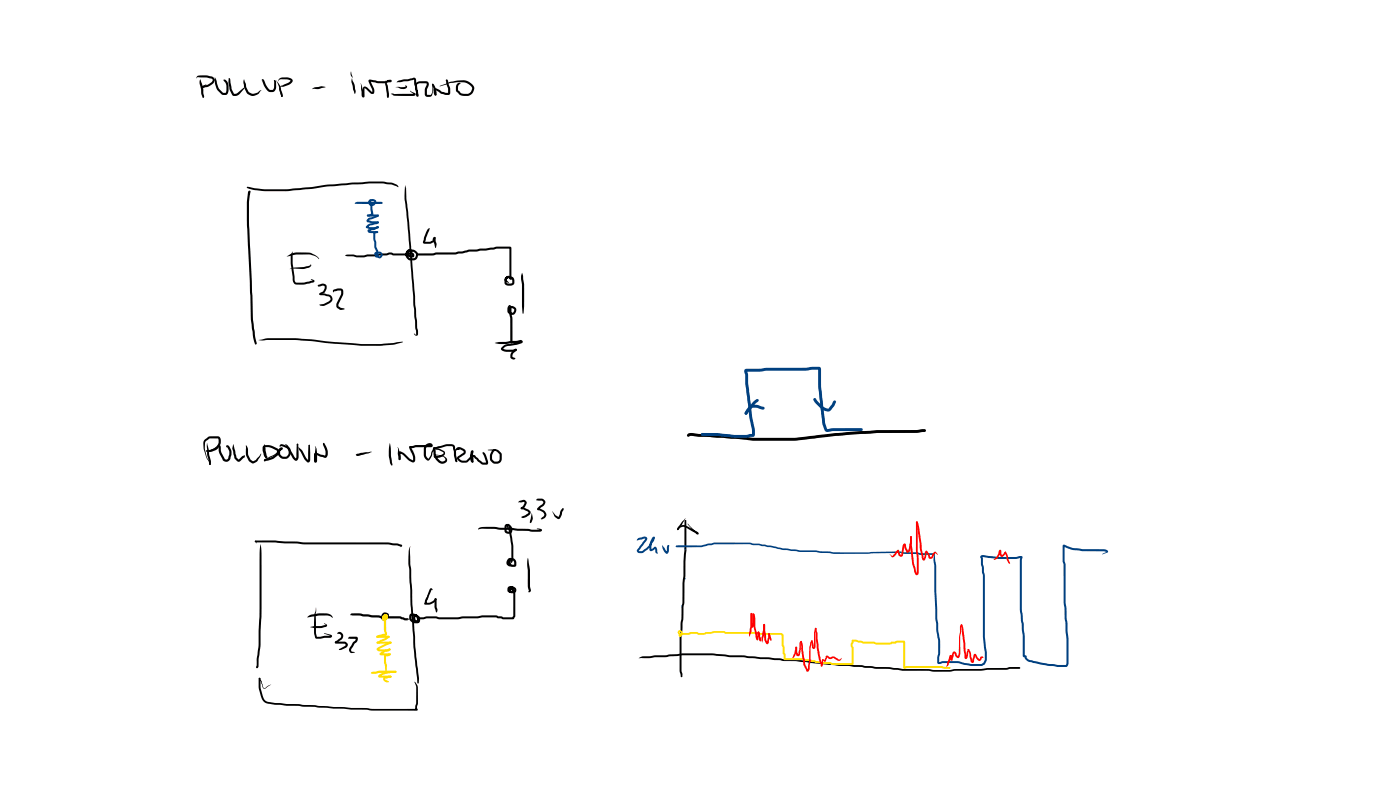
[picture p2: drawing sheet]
<svg xmlns="http://www.w3.org/2000/svg" width="337mm" height="190mm" viewBox="0 0 337 190" stroke-linecap="round" stroke-linejoin="round" font-family="sans-serif">
<g fill="#000">
<path d="M47.4 18.3l2.1-.2 1.4 .3a.98 .98 0 0 1 .8 .9 .98 .98 0 0 1-.7 1l-1.1 .6-1.2 .3-.3-.1v-.3l.5-.2a3.1 3.1 0 0 0 2.2-1.3l-.3-.4-1.2-.3-2-.1-.4 .3zM48.1 19l.7 2.3 .3 2-.3 .2-.4-.8-.1-1.3a2.93 2.93 0 0 1-.2-2.3zM51.7 18.6l.2 .5a4.7 4.7 0 0 0 1.7 3.2h.6l.2-.5v-1.4l-.2-.6-.5-.5 .2-.2 .4 .1a2.96 2.96 0 0 1 .6 2.9l-.4 .7h-.9a3.6 3.6 0 0 1-1.9-3.8zM54.9 18.8h.2l.2 .2 .4 2.4 .5 1.1 .7-.1 1.8-1.3-1.1 1.5a1.14 1.14 0 0 1-1.9 .1l-.5-1.2-.3-1.6 .1-1zM58.7 19l.5 2 .7 1.2 1.1 .3 .9-.3 .9-.5-.8 1a1.8 1.8 0 0 1-1.6 .3l-1-.6a4.3 4.3 0 0 1-.7-3.4zM63 19.1h.4l.8 1.7 .7 .8h.7l.2-.2v-2.1h.4l.2 .3v1.4a1.03 1.03 0 0 1-1 1.1 1.67 1.67 0 0 1-1.8-1.2l-.5-1.7-.3 .1zM66.4 19.3l.2 .3a3.7 3.7 0 0 1 1.1 2.3l.3 1.1-.2 .3-.7-1.6-.1-.9zM67.1 18.9a3.3 3.3 0 0 1 3.1 .1 .6 .6 0 0 1-.2 1l-1.8 .8h-.8l1.9-.9 .5-.6a3.6 3.6 0 0 0-2.3-.2l-.7 .4zM84.3 17.2l.5 1.4h-.1a1.38 1.38 0 0 1-.4-1.4zM84.6 18.8l.3 .8a5.7 5.7 0 0 1 .5 2.8h-.2l-.3-1-.4-1.7zM86.7 20l.7 2.3 .1 .7-.3 .1v-1.8a.62 .62 0 0 1 .6-.6 .62 .62 0 0 1 .6 .4l1 1h.2l-.1 .1-.1-.8-.8-1.9a.46 .46 0 0 1 .7-.3l1.6 .3h1.7l1.3-.2-.1 .2-.7-.2 .6-.1a.33 .33 0 0 1 .5 .1 .33 .33 0 0 1-.3 .5l-1.3 .2h-1.7l-2-.4 .2-.2 .7 1.6a1.26 1.26 0 0 1-.2 1.6l-.5-.1-1.4-1.3-.1 1.7a.35 .35 0 0 1 0 .4 .35 .35 0 0 1-.4 .1l-.3-.5zM92.8 19.3l.6 2.4a1.98 1.98 0 0 1-.1 1.8l-.3-.3-.4-3z"/>
<path d="M95.5 19.5l1.5-.4 2.8-.4 .2 .4 .5 3v.8h-.3l-.3-2.4a1.02 1.02 0 0 1 1.3-1l1.5 .1a.85 .85 0 0 1 .2 1.3l-.3 .7 .1 1.1 .8 .1 .3-.3 .1-1.1-.1-1.1 .2-.2 .2 .2-.1 1.5a1.15 1.15 0 0 1-.7 1.4l-.8 .1-.4-.3a3.5 3.5 0 0 1 .4-2.7l-.1-.3h-1.6l-.7 .3v1l.4 1.4a.32 .32 0 0 1-.2 .5 .32 .32 0 0 1-.4-.3l-.5-3.8-1.4 .4-2.7 .3zM48.4 20.8h.3l-.1 .2h-.3zM48.4 20.8l1.2-.5-1.1 .8zM67.4 22.3l.5 .8-.1 .2zM67.7 23h.2v.3l-.3-.2zM75 21.4l.6-.4 1.6-.3 1 .2-1.6 .5zM93.2 23.1l.2 .3-.1 .1zM94 22.5h5.5v.2l-.7-.6-.2-.3 1.1 .5a.41 .41 0 0 1 .2 .6 .41 .41 0 0 1-.6 .2l-4.5-.1zM95.1 20.9h2l.4-.1-.1-.2a.35 .35 0 0 1 .5 .3 .35 .35 0 0 1-.4 .4 2.19 2.19 0 0 1-2-.3zM103.9 20.2l.4 .1 .4 .8 .2 1.1v.6l-.2 .2-.2-.3zM104.4 21.2l.6 .1 1.3 .8 1.4 .3v-1.1l-.4-1.2-.1-1a.66 .66 0 0 1 .6 .9l.4 1.3v1.2l-.2 .3h-.8l-1.1-.3-1.5-.9h.1l.1 1-.1-.1 .2 .2-.3 .2-.3-.7zM105.7 20.7l2.6-1.1 3.1-.3a2.89 2.89 0 0 1 2.6 1.7v.1a1.88 1.88 0 0 1-1.6 2h-.8a2.77 2.77 0 0 1-1.9-1.2l-.1-.9a.89 .89 0 0 1 .3-.9 .89 .89 0 0 1 .9-.1l-.5 .4-.2 .4v.9l.4 .3a.97 .97 0 0 0 1.1 .5h.9a1.42 1.42 0 0 0 1-1.3l-.9-1-1.2-.4-3 .1-2.6 .9z"/>
<path d="M59.3 45l.3-.1 1.7 .3 3.6 .3a21.6 21.6 0 0 0 5.7-.2l14-1.4 4.2-.3h3.3l.8 .2a3.3 3.3 0 0 1 2.9 1.1l-.1 .1a6.2 6.2 0 0 0-3.2-.9h-3.7l-4.1 .2-14.1 1.4a21.8 21.8 0 0 1-5.7 .2l-3.8-.2-1.1-.3zM59.4 44.9l.2 .1-.1 .1zM59.8 45.9l.2-.1 .2 .2-.1 .9-.2-.8 .2 .1-.2 2.5v5.5l.9 22.6 .9 5.5a.27 .27 0 0 1-.2 .4 .27 .27 0 0 1-.3-.3l-.3-1.2-.6-4.4-.2-9.2-.7-13.4v-5.8zM97.4 44.5l1 9 2.1 26.8a.48 .48 0 0 1-.6 .3 .48 .48 0 0 1-.3-.5l.5 .3-.5-4.3-1.9-24.9a20.1 20.1 0 0 1-.3-6.2zM102.9 55l.4-.2-1.2 3.4v-.1h1.3l.6-.3a.69 .69 0 0 1 .6-.8l-.2 1-.3 .3-.7 .3-1.7-.2 .2-1.4zM104.3 57l.2-.1 .2 .3 .3 1.5-.3 .9-.5-1.6zM68.9 61.6l1-.6 1.1-.3h3.2a3.6 3.6 0 0 1 2.5 1.5 3.8 3.8 0 0 0-2.5-1.1l-3 .1zM69.6 64.6l1-.3 2.5-.2 1.4-.3 .2-.3 .1 .3-.3 .3a5.8 5.8 0 0 1-3.9 .4zM70.3 60.4h.1a25.7 25.7 0 0 0 .4 6.1v.7a.57 .57 0 0 0 .6 .7h1.5l1.9-.4h.5l-.5-.5 .6 .2a.35 .35 0 0 1 .2 .5 .35 .35 0 0 1-.5 .2l-.8 .2a7.3 7.3 0 0 1-3.4 .2 1.76 1.76 0 0 1-.5-1.8l-.5-3.2a3.6 3.6 0 0 1 .4-2.9zM76.4 68.5l.9-.3a.97 .97 0 0 1 1.2 .4 .97 .97 0 0 1-.2 1.2l-.3 .5-1 .6a.3 .3 0 0 1-.2-.3 .3 .3 0 0 1 .3-.3l.6-.4 .3-.6v-.5l-.4-.2-1 .2v-.2l.1 .3-.3-.2zM76.8 70.5h1.1l.8 .2a1.11 1.11 0 0 1 1.2 .9 1.11 1.11 0 0 1-.7 1.3l-1.3 .6-1-.2-.1-.2 1-.1 1.2-.6 .5-.6-.4-.5-1.2-.4h-.9l-.2-.2zM80.1 69.6l1.6-.3a.67 .67 0 0 1 .8 .7v.8l-1.1 2.3v.4l.5 .4 1 .3-1 .3-.9-.6-.2-.7 1.2-2.5v-.8l-1.7 .1-.1 .3-.2-.4z"/>
<path d="M82.9 61.4l.5-.2h1.6a6.3 6.3 0 0 0 3.4-.1h1.9l.9-.2h1.7l.7-.2 1 .2h3.4l-.1 .1 .2-.3h.6l-.1 .1v-.5l.1 .1-.5 .1a.98 .98 0 0 0 .3 1.5l1.2-.1 .3-.6-.1-.4-.6-.4-1-.1-.1 .4 .3 .4 .7 .1-.1 .2-.1-.3-.6-.3 .5-.2 .4 .1 .3 .3-.2 .7-.7 .1a1 1 0 0 1-1-.8 1 1 0 0 1 .6-1.2l1 .1a1.32 1.32 0 0 1 1 2.1l-.7 .4-1.1 .1a1.3 1.3 0 0 1-1.1-1.5 1.3 1.3 0 0 1 1.5-1.1l.2 .4a.59 .59 0 0 1-.1 .7 .59 .59 0 0 1-.7 0l.1-.1-.4 .4h-3.4l-1-.3-.8 .3-4.3 .2a7 7 0 0 1-3.6 0h-1.5zM61.4 82.2l.3 .3-.2 .2-.2-.2zM62.2 81.7l1.9-.4a82.4 82.4 0 0 1 16.5 .9l6.2 .4 3.6 .1 6.4-.5-2.1 .6-3.3 .3h-4.7l-6.1-.5a84.8 84.8 0 0 0-16.6-.9z"/>
</g>
<g fill="#004080">
<path d="M85.4 48.7l.5-.2h5.1h.7l.3 .2-.3 .3h-6.4z"/>
<path d="M88.8 48h.4l-.2 .3-.1-.1 .5 .7h.3l.3-.5-.7-.1-.2 .4v.2l.3 .1h-.1a.35 .35 0 0 1 0-.3 .35 .35 0 0 1 .4-.1 .57 .57 0 0 1-.1 .8 .57 .57 0 0 1-.8-.1l-.2-.3a.94 .94 0 0 1 .7-1.2 .94 .94 0 0 1 1.1 .8 .92 .92 0 0 1-1.2 .8 .92 .92 0 0 1-.4-1.4z"/>
<path d="M89.2 48.6v-.1a.3 .3 0 0 1 .4 .1 .3 .3 0 0 1 .1 .3l-.3 .1 .1-.1 .2 2.6-.9 .5a.3 .3 0 0 1-.4 0 .3 .3 0 0 1 0-.5l1-.2-.1 .1-.3-1.1z"/>
<path d="M88.3 51.6l2.5-.1 .3 .3-.3 .2h-2.4l-.1-.1z"/>
<path d="M88.3 52.7l.4-.4 2.1-.8 .2 .1a.57 .57 0 0 1-.7 .7l-1.4 .4-.3 .4-.1-.2 .9 .3h1.5l.2 .2-.1 .2h-2a.83 .83 0 0 1-.9-.6z"/>
<path d="M88 54.3a2.92 2.92 0 0 1 1.9-.8l.8-.2-.1 .1 .2-.2 .3 .2-.5 .4-1.7 .4-.5 .5-.1-.4 .7 .3h.9l.9-.3 .3 .3-.1 .2-.9 .3-1.4-.1a.59 .59 0 0 1-.7-.6z"/>
<path d="M88.4 55.2l2.4-.9 .3 .3-1 .6-1.4 .3 .1-.1 1.9 .1 .2 .3-.2 .2-1.9-.1-.4-.3z"/>
<path d="M89.8 55.8l.6-.3 .5 .1v.2v.1l-.9 .3-.3-.2z"/>
<path d="M89.8 55.8l.2-.1 .2 .3 .3 3.3 .4 1v.4l-.2 .2-.2-.1-.5-1.4v-1.2l-.3-.8z"/>
<path d="M90.1 60.6l.3-.1a.27 .27 0 0 1 .4 0 .27 .27 0 0 1-.1 .4l-.2 .1 .7 .6 .4-.4-.3-.3h-.3l-.3 .3-.1 .6h-.3v-.9l.8-.5 .4 .1 .5 .5-.2 .7a.67 .67 0 0 1-1 .2l-.8-.7z"/>
<path d="M90.3 61.4l.4-.3 .1 .2v-.3l.2 .1v.3l-.4 .4h-.3z"/>
<circle cx="90.8" cy="54.6" r=".25"/>
</g>
<g fill="#000">
<path d="M100.2 61l3.8-.1 .9-.3h4.5l3.4-.6 1.7-.1 .8-.2 3.1-.2a13.4 13.4 0 0 1 4.4-.1l.1 7.4h-.2v.2l-.3-.2h-.3l-.3 .5v.7l.9 .1 .4-.1v-.7l-.3-.3a.71 .71 0 0 0-1 0v.3l.5 .7a.9 .9 0 0 1-1-1.1 1.29 1.29 0 0 1 1.3-.5 1.29 1.29 0 0 1 1.1 1l-.1 .6-.2 .4-1.3 .2-.7-.3-.1-1.1a.94 .94 0 0 1 1-.9l.5 .1a.43 .43 0 0 1 .1 .8h-.3l-.1-.3v-7.3l.1 .1h-.2a13.2 13.2 0 0 0-4.4 .3l-3.5 .4h-1.7l-3.4 .7-4.6 .1a4.4 4.4 0 0 1-2.7 .2h-1.7l-.2-.1zM100.2 61l.6 .1-.5 .3-.2-.3zM122.3 73.4a.27 .27 0 0 1 .4-.1 .27 .27 0 0 1 0 .4l-.1-.1v1.3l.7 .2 .3-.7-.2-.3h-.4v1.3l.2 1.1v5.8a.36 .36 0 0 1-.3 .2 .36 .36 0 0 1-.4-.2v-.1a.23 .23 0 0 1 .2-.2 .23 .23 0 0 1 .3 .2l-.3 .1v-5.8l-.3-2.3 .3-.6 .5-.1a1.08 1.08 0 0 1 .9 1.2 1.08 1.08 0 0 1-1.1 1 1.08 1.08 0 0 1-1-1.1v-.7zM125.5 65.6l.2 .6 .3 2.3v5.1l-.3 1.8-.2-1.8v-5.3l-.2-1.3zM118.9 82.4l6.2-.7a.43 .43 0 0 1 .5 .3 .43 .43 0 0 1-.4 .5l-2.2 .5a2.26 2.26 0 0 0-2.1 .9l2.3 .1 .9-.2 .2 .2-.4 .3a5.5 5.5 0 0 1-3 0l-.4-.3a1.75 1.75 0 0 1 2-1.4l2.7-.6v.2l-1.8 .2a9.9 9.9 0 0 1-4.5 0zM123.1 84.4l.7-.5h.4v.3l-.8 .6-.2 .5v.5l.7 .3a.76 .76 0 0 1-1.1 0l-.1-.9zM49.6 108.2l.9-.1 1.6-.9a.53 .53 0 0 1 .6-.2 .53 .53 0 0 1 .4 .4l.2 1.4 .7 1.5 .5 .1 .4-.3 .2-1v-.8l-.6-.9a.22 .22 0 0 1-.2-.3 .22 .22 0 0 1 .3-.1l.5 .2 .5 1.1v.8l-.1 .7a1.03 1.03 0 0 1-.8 1.1 1.03 1.03 0 0 1-1.2-.6l-.9-1.8v-1.2l.1 .1h-.3l-1.9 1.1h-.7zM49.8 106.5l.9 4.2a.66 .66 0 0 1-.3 1l-.6-2.5zM49.2 105.6l1.1-.8h2.1a1.06 1.06 0 0 1 .7 1.5 2.59 2.59 0 0 1-2.1 2.2l-1.2 .1-.2-.3 .2-.2 1.4-.3a1.88 1.88 0 0 0 1.3-2.4l-2.1-.1-.9 .7-.2 .3v1.7l.5 1.9 .9 1.5-.1 .3h-.3l-.2-.9-.4-.7-.7-2.1a2.53 2.53 0 0 1 .2-2.4zM56.1 106.7l.7 3.2 .6 .5 .8-.8 .3-.1-.1 .1a.21 .21 0 0 1 .2-.3 .21 .21 0 0 1 .2 .3v.3l-1.3 1h-.4l-.6-.6-.6-2.5zM59.1 106.9l.5 .7a3.8 3.8 0 0 0 .6 2.8l.6 .4 .6-.3 1.4-1.5-.2 .7a2.59 2.59 0 0 1-1.6 1.6h-.4l-.7-.5a3.9 3.9 0 0 1-.8-2.9zM63.5 106.7l.8 3.1-.3 .3-.4-.5-.3-1.3z"/>
<path d="M63.5 110.5l2.5-1.3 1.6-1.5 .1 .2-.3 .5v.8l.6 .5 1-.1 .4-.7-.1-.9-1.4-.8-.5 .1a.23 .23 0 0 1-.2-.2 .23 .23 0 0 1 .2-.3h.7l1.4 .6 .4 .6v.9a1.46 1.46 0 0 1-1.2 1.3h-.6a1.54 1.54 0 0 1-1.3-1.2v-.5a.78 .78 0 0 1 .3-.8 .78 .78 0 0 1 .9 0l-.1 .3-2 1.5-2.2 1.3-.2-.1zM63.3 107.1a3.4 3.4 0 0 1 3.3 .6 1.06 1.06 0 0 1 .1 1.7l-1.1 .9-1.7 .4a.29 .29 0 0 1-.4-.3 .29 .29 0 0 1 .4-.2l1.7-.5 .9-.8v-.6a4.2 4.2 0 0 0-2.8-.9l-.1 .1v.7l.2 1 .5 .7a.47 .47 0 0 1-.6 .1 .47 .47 0 0 1-.2-.5l-.4-1.3zM68.5 106.7l.7 .3 1.9 3.2 .1-.4 .1-3 .4-.2 .1 2.8a.87 .87 0 0 1-.8 1.3l-.7-.7-1.5-2.9zM71.4 106.6l.3 .1-.1 .3zM71.7 107.4l.9 .8 1 1.8 .6 .6h-.2l.1-3.6 .2-.2 .2 .2 .1 3.3a.53 .53 0 0 1-.2 .7 .53 .53 0 0 1-.6 0l-.7-.8-1.2-2.2zM74.1 107l.2-.2 .2 .2-.2 .2zM75.7 107.2a5.7 5.7 0 0 1 .5 3.6l-.4 .4-.3-.3 .1-2a1.48 1.48 0 0 1 1.6 .3l.9 .3 .1-.3a3.4 3.4 0 0 0-.6-2.4 .27 .27 0 0 1 .2-.4 .27 .27 0 0 1 .3 .3 2.97 2.97 0 0 1 .5 3l-.5 .3-2.2-.7 .1-.1v1.5h-.3l.1-3zM85.6 109.1l1.1-.3 2.6-.2-2.8 .9a.45 .45 0 0 1-.6 .1 .45 .45 0 0 1-.3-.5zM85.6 109.2l.2 .1-.2 .1zM93.7 106.5l.6 5.2-.1 .2-.4-.5a9.6 9.6 0 0 1-.1-4.9zM95.6 107.4l.3 .5 .3 1.2a1.15 1.15 0 0 1-.1 1.4l-.3-.2-.2-1.2zM96 108.5l1 .3 1.5 1.4 .8 .4a2.95 2.95 0 0 0-.6-2.1l-.3-.8a.28 .28 0 0 1 .1-.4 .28 .28 0 0 1 .4 .1v.2a4.8 4.8 0 0 1 .9 3.1 .52 .52 0 0 1-.8 .3l-.8-.4-1.4-1.3-.7-.4 .2-.2v1.6l-.1 .2h-.3z"/>
<path d="M98.4 107.2l1.6-.3h3.6l-.1 .2h-.6a1 1 0 0 0-.5 1v1.3l.5 .8a2.92 2.92 0 0 0 .9-1.8l.2-.3a.37 .37 0 0 1 .4-.5 .37 .37 0 0 1 .3 .6l.2 1.3a1.98 1.98 0 0 0 1.5 1.4l.7-.4-.1-.3-.3-.4-.8-.3-1.3-.1 .1 .2-.1-.1h1.1l.9-.5v-.3l-2.5-1.1 .2-.2 1.3 .4 1.2 .6 .2 .3a.73 .73 0 0 1-.5 .8l-1 .5-1-.1-.3-.3 .4-.4 2 .3a.96 .96 0 0 1 .9 1.2 .96 .96 0 0 1-1.3 .7 3 3 0 0 1-2-2.2v-1.1l.3-.1-.6 1.1a1.46 1.46 0 0 1-1.1 1.5l-.8-.8a4.5 4.5 0 0 1 .1-2.7 1.05 1.05 0 0 1 .9-.7 1.05 1.05 0 0 1 1 .6l-.1 .3-.6 .1a13.6 13.6 0 0 0-4.7 .3l-.2-.3zM104.3 107.4v.2v-.2l2.8-.6 1.4-.1a1 1 0 0 1 1 1.3l.4 2.6a.29 .29 0 0 1-.3 .4 .29 .29 0 0 1-.2-.4l-.6-3.3-1.4-.1-2.7 .7h-.4v-.3l.1 .2h-.2zM109.4 108l.2-.1a.58 .58 0 0 1 .9 0l-1.1 .5zM109.8 107.6l.1-.1a1.61 1.61 0 0 1 1.8 .5l.2 .3a.8 .8 0 0 1-.4 1l-1.2 .8a1.27 1.27 0 0 0 1.2 .6l.6-.1 .8-.7 .2-.5v-.7a.39 .39 0 0 1 .5-.5 .39 .39 0 0 1 .2 .7l-.2 .7 .2 1.1a.3 .3 0 0 1-.3 .4 .3 .3 0 0 1-.3-.3l-.1-1.4 .2-.9 .4 .1-.2 1.1-1.2 1.4a2.05 2.05 0 0 1-2.3-.6l-.2-.3 .1-.4 1.5-1 .1-.3-.9-.5-.5-.1-.1-.3a.27 .27 0 0 1 .3 .1 .27 .27 0 0 1-.1 .4l-.4-.1zM113.4 109.4a.93 .93 0 0 1 1.3 .5l1.3 1.2h1l-.2 .1-.8-2.3 .2-.4 .3 .4 .4 .6 .4 1.2v.7l-.3 .2-1.2-.1-1-.7-1.1-1.1 .1-.1v1.3v.2h-.4zM117.3 108.1l1.7-.2 .7 .2 .9 .9v.9a1.37 1.37 0 0 1-.8 1.4 1.37 1.37 0 0 1-1.5-.3l-.4-.3a2.5 2.5 0 0 1 .4-2.4l.4-.3 .5 .1-.5 .4-.3 .7-.1 1.2 .6 .5 .9-.1 .3-.5v-1.1l-.9-.9zM61.3 129.9l4.9-.1 7.2 .5h19.9l2.2 .3a1.18 1.18 0 0 1 1.2 .5l-.4 .3 .1-.3-.2 .1-2.9-.4h-20.3l-6.8-.5h-4.7zM61.3 129.9l.4 .1v.6l-.4-.4zM62.6 130.8l.2 1.5 .1 2.6a223.4 223.4 0 0 1-.5 21.7l-.3 3.5-.3 .4-.2-.1 .1-2.1 .3-1.9a303.3 303.3 0 0 0 .4-24.1zM98.6 131.2v4.2l.3 1.6 .2 8.2 .7 7.7v2.5l.7 6.1a4.5 4.5 0 0 1 0 2.8l-.2-.2-.9-8.7-.1-2.5-.6-7.7-.3-7.3a23.9 23.9 0 0 1-.1-5.9zM74 148.1l.3-.2a9.7 9.7 0 0 1 4.4-.5l.9 .3 .4 .6-.1 .1-.5-.4-.9-.1h-1.9l-2.7 .4zM74.5 150.6l3.8-.4-.4-.4 .4 .1a.4 .4 0 0 1 .3 .5 .4 .4 0 0 1-.5 .2l-1.1 .3h-1.4z"/>
<path d="M75.9 146l.1 6 .2 1.1-.1-.1 2-.3h1.3v.1l-1.5-.6v-.1l1.6 .4a.38 .38 0 0 1 .3 .4 .38 .38 0 0 1-.4 .3h-1.3l-1.2 .2h-.9l-.2-.1-.3-1.1v-2.6l.1-2zM80.6 154.2l2.3-.1 .6 .5a.75 .75 0 0 1-.4 1l-1 .5a.28 .28 0 0 1-.4 .1 .28 .28 0 0 1-.1-.3l1.3-.7 .2-.3-.3-.3h-2.1l-.2-.2zM81.2 152l.1-.1a.98 .98 0 0 1 1.2 .6 .98 .98 0 0 1-.5 1.2l-1.3 .9a.35 .35 0 0 1-.1-.5 .35 .35 0 0 1 .4-.2l.8-.7 .2-.4-.3-.5h-.6zM83.9 153.1l1.7-.1a.79 .79 0 0 1 .4 .7 .79 .79 0 0 1-.5 .7l-.3 .3-.8 1.4 .2 .4 .7 .2-.7 .2a.8 .8 0 0 1-.6-1.1l.8-1.5 .6-.4 .1-.5 .2 .1h-2zM84.3 147.5l2-.2 4.1 .5a13.9 13.9 0 0 0 4.5 .2l1.4 .1 1.1 .4h.6l.3 .3-.3 .2v-.2v.2h-.6l-1.3-.4h-1.2a13.9 13.9 0 0 1-4.5-.3l-3.9-.4-1.9-.1-.1-.1-.1 .2zM92.1 148.6l.2-.2 .2 .2-.2 .2zM92 147.3a.91 .91 0 0 1 1.5 .3 .91 .91 0 0 1-.7 1.3 .8 .8 0 0 1-1-.5 .8 .8 0 0 1 .4-1l.3-.1 .2 .1-.1 .2-.2-.1 .2 .1-.3 .6 .2 .3a.59 .59 0 0 0 .5-.8l-.5-.1-.2 .2-.2 .6 .5 .1-.1 .2-.1-.4-.1 .4-.1-.2-.1 .2 .2-.3 .2 .2a.33 .33 0 0 1-.3 .4 .33 .33 0 0 1-.4-.3l.1-.5 .4-.4 .4 .1 .3 .4v.4l-.2 .3-.9-.1a1.07 1.07 0 0 1 .1-1.6zM98.6 147.5a1.4 1.4 0 0 1 1.7 .3 1.4 1.4 0 0 1 .2 1.7 .92 .92 0 0 1-1.2-.8 .92 .92 0 0 1 1-1l.2 .4-.3-.1-.4 .3 .1 .5 .5 .2-.2 .1v-.6a1.17 1.17 0 0 0-1.3-.6v.8l.3 .2 .5 .3h.7l-.1-.8-1.5-.6 1-.2a1.25 1.25 0 0 1 1.2 .9l-.2 1-1.1 .2a1.39 1.39 0 0 1-1.1-2.2zM102.8 142.9h.1a1.88 1.88 0 0 1-.3 1.7l-.2 .5-.1-.3 1.1-.1 .7-.4 .6-.6 .2 .1v.4a2.56 2.56 0 0 1-1.8 1.1h-.7a.4 .4 0 0 1-.3-.7zM103.4 141.4l.4-.1 .2 .5-.3-.1-.9 2.2-.4 .6 .4-1.7zM104.5 143.8h.4v.3l-.2-.1 .2 .1h-.4v-.3l.2 .2zM104.5 143.8h.4v.2l.1 1.8 .2 .8-.3 .6-.4-1.3z"/>
<path d="M61.7 159.9l.2 .4-.1 .2zM61.6 160.4l.2-.2 .1 .2-.1 .1zM62.2 162.9h.4v.4a8.3 8.3 0 0 0 .6 4 1.61 1.61 0 0 0 1.6 1.4l4.1 .4h2.9l1.1 .2 2.8 .1 8.7 .7h3.8l1.3 .2h10.6l-.1 .3-.2-.3a.33 .33 0 0 1 .5-.1 .33 .33 0 0 1 0 .5h-10.8l-1.4-.2h-3.7l-8.7-.7h-2.7l-1.2-.2-2.9-.1-4.1-.4a2.12 2.12 0 0 1-2.1-1.9 8.3 8.3 0 0 1-.5-4.2zM62.2 162.9h.4l.6 1.8a.44 .44 0 0 0 .1 .5 .44 .44 0 0 0 .5 0l.6-.5 .8-.3-1.4 1a.76 .76 0 0 1-.8-1l-.3-.7-.4-.4zM99.6 163.8l.7 .8 .2 .6v3.8l-.3 1.3-.2 .2-.2-.2v-.5l.2-.8 .1-3.9z"/>
<circle cx="63.7" cy="110.6" r=".22"/>
</g>
<g fill="#fd0">
<path d="M92.2 147.7l.1-.1a.71 .71 0 0 1 .9 .2 .71 .71 0 0 1-.1 .9 .67 .67 0 0 1-.7 .5 .67 .67 0 0 1-.6-.6 .55 .55 0 0 1 .2-.7 .55 .55 0 0 1 .7 .1v.5l-.4 .3v-.6l.1 .1h-.2l.1-.1v.5l.3-.1 .2-.6 .1 .1h-.5l.2-.1v.5l-.3 .2 .1-.3a.33 .33 0 0 1 .4 .2 .33 .33 0 0 1-.3 .4 .33 .33 0 0 1-.4-.3z"/>
<path d="M92.4 148.4l.2-.1 .2 .2v2.9l.2 .6a.59 .59 0 0 1-.1 .7 .59 .59 0 0 1-.7 .1l-1.1 .2a.42 .42 0 0 1-.7 0l.6-.5 1.6-.3-.1 .2-.2-1z"/>
<path d="M90.5 152.8l2.9-.1 .3 .3-.3 .2h-2.7h-.2z"/>
<path d="M90.6 154.2l2.6-1.4h.4l-.1 .4-2.5 1.4a.3 .3 0 0 1-.3 0 .3 .3 0 0 1-.1-.4z"/>
<path d="M90.6 154.2l3.2-.1 .3 .3-.2 .2h-3.1h-.2z"/>
<path d="M90.6 155.7l3.1-1.5h.3l.1 .2-.1 .2-3 1.5v-.2l2.1 .1 .7-.2v.4h-.3l.1 .1-.2 .1-2.3 .1-.5-.4z"/>
<path d="M91.3 156.9l1.3-.8 1.2-.3a.8 .8 0 0 1-1.1 .7l-1 .7-.1-.3h2.1l.3 .3-.1 .2h-2.3a.3 .3 0 0 1-.3-.1 .3 .3 0 0 1 0-.4z"/>
<path d="M92.4 157.3l1.3-.4 .3 .3a1.27 1.27 0 0 1-1.3 .5l.1-.2v1.6l.2 .8-.1 1.4-.1 .1-.2-.1-.3-2.1z"/>
<path d="M89.2 161.5l.2-.1a16.2 16.2 0 0 1 5.6-.3v.3v-.3l.3 .3-.3 .3v-.3v.3h-3.9l-.7 .2-1-.2-.1 .2z"/>
<path d="M91 162.2l1.2-.6 1.7-.4a1.51 1.51 0 0 1 1.4 .2l-.3 .3-.9-.1-1.5 .3-1.2 .6-.1-.2h2.6l.2 .3-.2 .2h-2.7l-.3-.3z"/>
<path d="M93.6 162.5l.3 .1-.3-.1 .3-.2 .2 .3h-.2h.2l-.2 .2z"/>
<path d="M92.3 162.7l1-.4 .7 .1v.3l-1.4 .4 .9 .6a.91 .91 0 0 1-1.3-.3l-.1-.3z"/>
<circle cx="93.9" cy="154.4" r=".26"/>
</g>
<g fill="#000">
<path d="M165.2 104.4l.4-.3 .7-.1 11.4 .8 3.3 .4h9.9l9.8-1.2 10.1-.7h9.6l1.9-.2 .3 .3-.3 .4-1.9 .2h-9.6l-7.1 .5-12.8 1.4h-10l-3.2-.4-9.8-.6-1.5-.2h-.6l-.3 .2-.4-.3zM115 126.9l1-.3h2.8l1.5 .2 6.7 .3 .9 .1h2v.2l-.9-.4h.9a.37 .37 0 0 1 .4 .5 .37 .37 0 0 1-.5 .2l-9.5-.4-1.5-.3h-3l-.8 .3zM121.5 126a.31 .31 0 0 1 .4-.1 .31 .31 0 0 1 .1 .5l-.1-.2-.1 1.3 .7 .2a.81 .81 0 0 0-.1-1l-.3-.3 .1-.1v.3l.1 .2a.44 .44 0 0 1-.5-.5 .44 .44 0 0 1 .7-.3l.3 .3a1.05 1.05 0 0 1 .4 1.3 1.05 1.05 0 0 1-1.2 .6l-.5-.2-.2-.4v-1.1zM122.3 126.5l.4 .1-.4 .8zM122.7 134.5l.4 .4v.2h-.3zM122.3 126.5l.4 .1 .7 4.4v3.2a.7 .7 0 0 1-.6 .9l.1-3.9-.7-4.1zM122.2 134.2l.9-.2a1.17 1.17 0 0 1 1 1.2l-.1 .8-.7 .2a1.07 1.07 0 0 1-1-.7 1.07 1.07 0 0 1 .2-1.1l.7 .1-.4 .2-.1 .2 .3 .7 .7 .1-.3-1-.7-.2-.4 .7 .3 .5a.22 .22 0 0 1 .1 .4 .22 .22 0 0 1-.4-.1l-.4-.3a1.13 1.13 0 0 1 .3-1.5zM124.7 120.5l.2-.2a1.17 1.17 0 0 1 1.6 .2l.1 .4-.4 .8-.8 .6a.4 .4 0 0 1-.1-.4 .4 .4 0 0 1 .4-.3l.4-.8-.2-.2-1.3 .1zM125.3 121.9l.8 .1 1.3 .8a.75 .75 0 0 1-.3 1l-.5 .4a1.03 1.03 0 0 1-1.3 .1l1.8-1.2-1.2-.7-.6-.1zM125.2 121.9l.4 .1v.3l-.4-.1zM126.9 134l.1 .2a23.9 23.9 0 0 1 .4 6.8l.1 1.1a.26 .26 0 0 1-.2 .2 .26 .26 0 0 1-.3-.3l.2-.1-.3-1.1-.2-5.4zM127.8 123.3l.3 1.3-.3 .8-.3 .3-.1-.5z"/>
<path d="M129 119.9l1.1-.1a.98 .98 0 0 1 1 .9 .98 .98 0 0 1-.8 1l-.8 .7-.1-.3a1.81 1.81 0 0 1 1.9 1.7l-.2 .5-.6 .4a.21 .21 0 0 1-.3 .2 .21 .21 0 0 1-.1-.4l.8-.9a1.54 1.54 0 0 0-1.5-1 .28 .28 0 0 1-.3-.2 .28 .28 0 0 1 .1-.3l1.1-.9 .3-.6-.4-.3-1.1-.2-.1 .2zM132.7 122.8l1.5 1.4 .5-1.4 .4-.5a.27 .27 0 0 1 .5-.1 .27 .27 0 0 1-.2 .4l-.7 1.7a.48 .48 0 0 1-.3 .4 .48 .48 0 0 1-.5-.2l-.6-.4zM100.3 148.5l.5-.2h.9a7.8 7.8 0 0 1 3.4-.2l.6 .2h4.2l1.4-.2a17.1 17.1 0 0 0 5-.3h3l1.7 .5h2.3l-.1 .1 .2-.4v-5.2l-.2-.9a.28 .28 0 0 1-.1-.5 .28 .28 0 0 1 .4 .2l.4 1v4.6v.8l-.4 .7-2.5 .1-1.7-.5h-3a17.6 17.6 0 0 1-5.1 .3l-1.3 .2h-4.4a7.1 7.1 0 0 0-3.3-.1l-1.4 .1zM122.2 141l.1-.1a.9 .9 0 0 1 1.1 .2l-.1 .6h-.3l-.1-.5-.4 .2v.5l1.1-.1v-.2l-.5-.3-.3 .4 .1 .3h.6l-.1 .2-.8-.7v-.2l1 .4a.38 .38 0 0 1 .3 .5 .38 .38 0 0 1-.5 .3h-.5a.74 .74 0 0 1-.5-1.1l.1-.2a.66 .66 0 0 1 .9-.3 .89 .89 0 0 1 .7 1.1l-.5 .5-1.2-.2-.4-.4z"/>
</g>
<g fill="#004080">
<path d="M179 88.8l.4-.2h3.3l1.5-.2 9.6-.1a7.6 7.6 0 0 1 3.5 0l.1 .6a19.1 19.1 0 0 0 .2 5.3l.7 7.2 .6 1.7 1.3-.2 6.9-.1 .3 .4-.3 .3-6.9 .1-1.3 .2-.4-.1-.3-.4a13.8 13.8 0 0 1-1-5.2l-.3-3.9a19.9 19.9 0 0 1-.2-5.3v-.2l.2 .1h-1.8l-1.3 .2-9.6 .1-1.5 .2h-3.3l.2-.2 .2 .8 .1 2.3 .9 7.9 .7 3.1v1.3a.64 .64 0 0 1-1 .4l-.5 .2a25.7 25.7 0 0 1-6.3-.2l-1.2-.2h-3.7l-.3-.3 .3-.4 4.3 .1a26.5 26.5 0 0 0 6.6 .4l1.3-.3-.2 .2-.1-1.3-.6-2.9-.9-7.9-.1-2.2-.2-.8z"/>
<path d="M181.1 96.5l1-.7 .3 .4-2.6 3a.41 .41 0 0 1-.4 .4 .41 .41 0 0 1-.4-.5z"/>
<path d="M179.8 98l.6-.6 .4-.2 1.3 .1 1.6 .5a.49 .49 0 0 1-.2 .6 .49 .49 0 0 1-.6-.1l-.9-.3h-1.2l-1.5 1.7-.2-.2-.1-.3z"/>
<path d="M195.6 95.7h.4l1.6 1.7 1.2 .7h.4l.9-1.2a.64 .64 0 0 1 .8-.6l.1 .2-.4 .9-.8 1a1.34 1.34 0 0 1-2 0l-1.8-1.6a.87 .87 0 0 1-.4-1.1z"/>
<circle cx="168.9" cy="104.4" r=".37"/>
</g>
<path d="M163.1 126.5a2.02 2.02 0 0 1 2.7 .3l1.8 .9a.34 .34 0 0 1 .4 .4 .34 .34 0 0 1-.5 .2l-1.8-1.8-.3-.7 2.3 2.2-.2 .3-1.9-1.2a1.61 1.61 0 0 0-2.2-.2l-.3 .3-.3 .1v-.2zM164.7 124.5l-1.3 2.3a.42 .42 0 0 1-.2 .4 .42 .42 0 0 1-.4 0zM164.7 125l.1-.1 .2 .3-.2-.1 .2 .2v6.8l-.2 2.9v3.3l-.3 1.8v4.7l-.7 8.2v8l.3 1-.1 .6-.2 .1-.1-.1-.3-1.4v-8.3l.6-8.1 .1-4.7 .2-1.8zM153.5 158.1l1-.4 5.6-.3 3.9-.4h7.2l4.1 .4h3.4l4.1 .5h2l3.6 .5h3l10.3 1.1 2.5 .1 6.4 .6 3.2 .1 3.2 .4 11.3 .3 1.3-.3 12.2-.2 .9-.3h2.4l.2 .3-.2 .2h-2.4l-.9 .2-12.5 .3a9.1 9.1 0 0 1-4 .2l-2.1-.3h-6.3l-3.2-.4h-3.1l-3.4-.5-5.6-.2-10.3-1.2h-2.9l-3.6-.4-2-.1-4.1-.4h-3.4l-4-.5h-7.3l-4 .5zM163.8 162.3l.2 .2-.1 .2-.2-.1z" fill="#000"/>
<g fill="#fd0">
<path d="M163.2 152.4l.2-.2 .1 .2-.1 .1z"/>
<path d="M163.1 151.6l.4-.2 .5 .2 .1 .7-.2 .5a.4 .4 0 0 1-.5 .2 .4 .4 0 0 1-.3-.4l.3-.4 .2 .4-.1-.8-.1 .1 .2 .2h1.9l.5-.3h.8h.7l.4 .3h1.4l.4-.3h1.3l.7-.2h2.3l.5 .2h7.7l.3 .4-.1-.1h5.5l.5 .5v2.4l.2 .4v1.6l-.2 .2-.3-.2v-1.6l-.2-.4v-2.4l.1 .1-.3-.3 .1 .1h-5.4l-.3-.3 .1 .1h-7.7l-.6-.3h-2.2l-2.4 .5h-1.4l-.4-.2-3.9 .2-.6-.4z"/>
<path d="M188.2 156.8h.3l.3 .4v1.2l-.2 .2-.2-.2z"/>
<path d="M188.4 158.2l4.5-.1 .5 .2 1.3 .1 3.1 .6 1.7 .1a3.7 3.7 0 0 0 2.5 .2h2.9l-.2 .1v-3.7l-.2-.5v-.6l.2-.3a.29 .29 0 0 1 .1-.4 .29 .29 0 0 1 .4 0l-.2 1.3 .2 .4v3.8l-.2 .3-4.9 .1-.6-.3-3.3-.2-1.6-.5h-1.2l-.5-.2h-3.4a.89 .89 0 0 1-1.1-.2z"/>
<path d="M204.8 153.8l1-.1 1.9 .4h2.2l.8 .3h3.2l1.7-.5h1.7l.3 .4v6l-.1-.1 .4-.2h8.4l.8 .2h1.2l.2 .3-.2 .2h-1.2l-.8-.2-8.5 .1a.39 .39 0 0 1-.4 .1 .39 .39 0 0 1-.3-.4v-6l.1 .1h-1.5l-1.7 .4h-1.4a5 5 0 0 1-2.8-.2h-2.2l-1.8-.5a.85 .85 0 0 1-1.1-.2z"/>
<path d="M227.5 160.4l.8-.2 .2 .3-.2 .2z"/>
</g>
<g fill="#f00">
<path d="M180.5 147.3h.3l.1 .2v2.7l-.3 1.7-.4 1.1-.1-.8 .3-2z"/>
<path d="M180.5 147.3h.3l.1 .2v2.9h-.1l.2-2.8 .1-.2 .2 .2v2.2a.59 .59 0 0 1 0 .7 .59 .59 0 0 1-.7 .2l-.2-.4z"/>
<path d="M181 147.4h.2l.1 .3h-.2z"/>
<path d="M181 147.4h.1a1.27 1.27 0 0 1 .5 1.6v1.7l.6 2.7a.26 .26 0 0 1 0 .3 .26 .26 0 0 1-.3 .1l-.3-.7a13.8 13.8 0 0 1-.5-4.7z"/>
<path d="M182.1 151.8l.2-.1 .2 .2-.2 1.3a.43 .43 0 0 1-.4 .6z"/>
<path d="M182.2 151.7l.3 .1-.1 .3h-.2z"/>
<path d="M182.2 151.8h.3l.1 .2 .3 1.6a.23 .23 0 0 1 0 .3 .23 .23 0 0 1-.4-.1z"/>
<path d="M182.7 153l.3 .8-.2 .2-.2-.2z"/>
<path d="M183.5 149.9l.4 .2v1l-.7 3.3a5 5 0 0 1 .1-2.7z"/>
<path d="M183.5 149.9l.4 .2 .3 3.5 .3 .7h-.1l.3-2 .2-.2 .2 .2-.2 1.3a.99 .99 0 0 1-.5 1.2 2.38 2.38 0 0 1-.7-2.3l-.2-1.1z"/>
<path d="M184.7 152.1l.4 .1 .2 .6 .2 .9-.2 .3-.4-.7z"/>
<path d="M191.3 155.4a.41 .41 0 0 1 .4 .3 .41 .41 0 0 1-.1 .4l-.6 1.6-.5 .4z"/>
<path d="M192.5 154a.28 .28 0 0 1 .2 .2 .28 .28 0 0 1-.2 .3l-.2 2.7a.45 .45 0 0 1-.4 .4 .45 .45 0 0 1-.5-.4l-.2-.5v-1.2l.2-.2 .2 .2v1.1l.3 .7 .2-1.4 .1-1.4z"/>
<path d="M192.5 154l.3 .1 .1 .4 .6 5 .7 1.5h-.1l.4-2.2 .1-3.3 .4-1.6h.3l-.4 1.8v3.1l-.2 1a1.57 1.57 0 0 1-.5 1.5 .44 .44 0 0 1-.5-.5l-.6-1.2z"/>
<path d="M195.9 150.9l.3-.1 .1 .2-.3 1v3.4a.45 .45 0 0 1-.4 .5 .45 .45 0 0 1-.4-.6l-.2-1.3 .2-.2 .3 .5 .2 1.2v-3.5z"/>
<path d="M195.9 150.9h.4l.2 1.2 .3 3.8 .5 2.4 .4 1v.7l-.2 .1-.2-.2v-.5l-.4-.9-.3-1.3z"/>
<path d="M197.7 158.4l.2-.1 .3 .4 .3-.7a.39 .39 0 0 1 .1-.5 .39 .39 0 0 1 .5 .1l.4 .3 1.1-.2 1 .7h.4l.3-.4-.1 .4a.71 .71 0 0 1-1.2 .1l-.6-.4-1.1 .2-.5-.5-.2 .7a.37 .37 0 0 1-.1 .4 .37 .37 0 0 1-.5-.1l-.3-.3 .1-.1v1.2l-.1 .4-.3 .1-.1-.2 .3-.5z"/>
</g>
<g fill="#004080">
<path d="M163.8 145.4v.6z" fill-rule="evenodd"/>
<path d="M164.7 139l.1 .2z" fill-rule="evenodd"/>
<path d="M164.7 138.9l.1 .2z" fill-rule="evenodd"/>
<path d="M164.8 132.2l.2 .2z" fill-rule="evenodd"/>
<path d="M164.5 131.7l.4 .5z" fill-rule="evenodd"/>
</g>
<g fill="#004080">
<path d="M162.4 131.2h.3z"/>
<path d="M162.5 131.1l1.4-.1a18.5 18.5 0 0 0 5.8-.3l.8-.1a10.9 10.9 0 0 1 4-.3l5.8 .1 5 .7 2.9 .6 4.8 .5a12.6 12.6 0 0 1 4.4 .2l3.1 .3h5.8l10.1-.2 1.1 .2h3l.8 .2h3.2l.2 .2-.2 .2h-3.2l-.8-.2h-3l-1.1-.3-15.8 .3-3.6-.3a9.8 9.8 0 0 0-4-.2l-4.9-.5-2.8-.6-5-.8h-5.8a11 11 0 0 0-4 .3l-.7 .2a22.3 22.3 0 0 1-6.3 .3 .93 .93 0 0 1-1.1-.3z"/>
<path d="M153.3 129.4l.9-.3a.73 .73 0 0 1 .9-.2 .73 .73 0 0 1 .4 .8l-1.9 2.6 .7 .1 .7-.5a5.4 5.4 0 0 0 1.8-2.2l.2-.5 .2 .2-.5 1.2-.1 1.4-.1-.1 .9-.6 .2 .1 .3 .4 .1 .8a.25 .25 0 0 1 0 .4 .25 .25 0 0 1-.4-.2l-.2-1h.2l-1 .6h-.3l-.2-.3 .1-1.5 .6-1.4a.38 .38 0 0 1 .6-.2 .38 .38 0 0 1-.1 .6l-.3 .6a4.1 4.1 0 0 1-1.8 2.1l-.9 .6h-.7l-.4-.3-.1-.5 2-2.7-2 .5z"/>
<path d="M159.2 131l1.2 1.6h-.2l.2-1.4a.29 .29 0 0 1 .2-.2 .29 .29 0 0 1 .3 .1l-.1 1.1a.61 .61 0 0 1-.4 .8 .61 .61 0 0 1-.8-.5z"/>
<path d="M224.8 132.4l-.1 .7 .4 2.8 .2 12.7 .4 3.8a13.6 13.6 0 0 1 .3 4.7l-.2 .8v1.3l-.1-.1 .7-.2a14.8 14.8 0 0 1 5.4 .3l1.6 .3h2.6l.4-.2 .3-.8v-1.9l-.4-3.7v-14.7l-.5-2.6v-1.5a.57 .57 0 0 1 .1-.7 .57 .57 0 0 1 .7 0l3.6 .4h4l1.1-.2 .5 .1-.2 12.8 .7 6.2v4.9l-.1-.2 .5 .1 .1 .5 .4 .4 1.3 .4 3.5 .7 4.2 .3 .2-.5v-5.7l-.7-8.8v-9.2l-.3-.8 .1-3.8 .4-.2 2.3 .9 2.1 .2h5l1 .4-.1 .4-1.2 .5v-.2l1.1-.5-5.8-.1-2.6-.3-2-.8 .2-.2v3.7l.3 .8v9.1l.7 8.7v5.5a.94 .94 0 0 1-.8 1.3l-4.2-.2-4-.9a1.83 1.83 0 0 1-1.5-.9l-.1-.4 .2 .1-.5-.1-.1-.2v-4.9l-.7-6.2v-11.8l.1-.8 .2 .2-1.2 .2h-4.2l-4-.5 .2 .3v1.5l.5 2.6v14.7l.4 3.7v1.8l-.5 1.2-1 .4a18.3 18.3 0 0 1-5.5-.7h-3.5l-.5 .1a.53 .53 0 0 1-.6 .1 .53 .53 0 0 1-.3-.4v-.8a12.7 12.7 0 0 0 .2-4.5l-.4-2.3v-1.6l-.3-1.2-.2-6.9v-5.9l-.2-1.5 .1-1.4z"/>
</g>
<g fill="#f00">
<path d="M228.4 157.4l.4 .2-.7 2.1-.7 .5z"/>
<path d="M228.4 157.4h.2l.1 .3-.3 .1z"/>
<path d="M231 150l.3 .2-.2 .4-.1 1.3a10.2 10.2 0 0 0-.1 4.4l-.1 1.2a.61 .61 0 0 1-.7 .6 .61 .61 0 0 1-.5-.7l-.2-.5-.4 1.3a.35 .35 0 0 1-.2 .5 .35 .35 0 0 1-.4-.3v-1l.4 .2 .1 .7-.3 .1 .2-.9a.69 .69 0 0 1 .1-.7 .69 .69 0 0 1 .8-.2l.5 1.1 .3-1.4a14 14 0 0 1 .3-4.5v-1.3z"/>
<path d="M231 150a.7 .7 0 0 1 .6 1l.7 6.3v.7l-.2-.1 .5-1.8a.18 .18 0 0 1 .3-.2 .18 .18 0 0 1 0 .3l-.3 1.6a.45 .45 0 0 1-.5 .5 .45 .45 0 0 1-.2-.7z"/>
<path d="M232.7 156h.3l.4 .8 .4 2-.1 .1 .3-1.4a.39 .39 0 0 1 .2-.4 .39 .39 0 0 1 .5 .2l.7 1.1 .2-.3a.37 .37 0 0 1 .3-.4 .37 .37 0 0 1 .4 .4l-.3-.1a.73 .73 0 0 1-.6 .8l-.7-.6-.4-.8h.1l-.2 1.4a.45 .45 0 0 1-.5 .4 .45 .45 0 0 1-.4-.5z"/>
<path d="M213.8 133.1l.7 .5 .9-1.2a.43 .43 0 0 1 .6-.3 .43 .43 0 0 1 .2 .6l.2 .5 .2 .1 .3-2a.47 .47 0 0 1 .3-.6 .47 .47 0 0 1 .6 .2l.5 1.6-.2-.1 .4-.7 .3-2.7 .3-.2 .1 1.3-.2 1.4a.94 .94 0 0 1-1.1 1.2l-.5-1.8 .1 .1-.4 2.2a.58 .58 0 0 1-.6 .5 .58 .58 0 0 1-.6-.6l-.2-.7h.3l-.6 .9-.8 .6z"/>
<path d="M220.2 125.4l.2-.1 .2 .2v6.9l.2 1.6v3.4a.54 .54 0 0 1-.4 .8 .54 .54 0 0 1-.6-.7l-.5-2.1-.5-4.2v-2.2l.2-.2 .2 .2v2.2l.5 4.1 .7 2.4v-3.6l-.2-1.7z"/>
<path d="M220.3 125.3a.58 .58 0 0 1 .5 .8l.8 5.7 .5 2.4h-.1l.3-.6v-.8a.39 .39 0 0 1 .2-.4 .39 .39 0 0 1 .5 .1l.6 1.4 1-1.3h.4l.5 .6-.1 .1-.6-.4-.7 1.2a.53 .53 0 0 1-.6 .1 .53 .53 0 0 1-.3-.4l-.6-1.1-.1 1.4a.5 .5 0 0 1-.6 .5 .5 .5 0 0 1-.3-.7l-.5-2v-1.3z"/>
<path d="M240.2 132.2l.1-.1a.33 .33 0 0 1 .4 .1 .33 .33 0 0 1 0 .3l.2 .9 .8-.9 .1 .1v.4l-.5 .5a.54 .54 0 0 1-.7 .3 .54 .54 0 0 1-.3-.7v-.7h.2v.2a2.06 2.06 0 0 1-1.6 1.9l.8-.9z"/>
<path d="M241.5 132.6h.3v.3h-.3z"/>
<path d="M241.5 132.6h.4l.3 .7 .2 1.1 .4 .9-.1 .2-.7-.9z"/>
<circle cx="220.4" cy="125.5" r=".21"/>
</g>
</svg>
